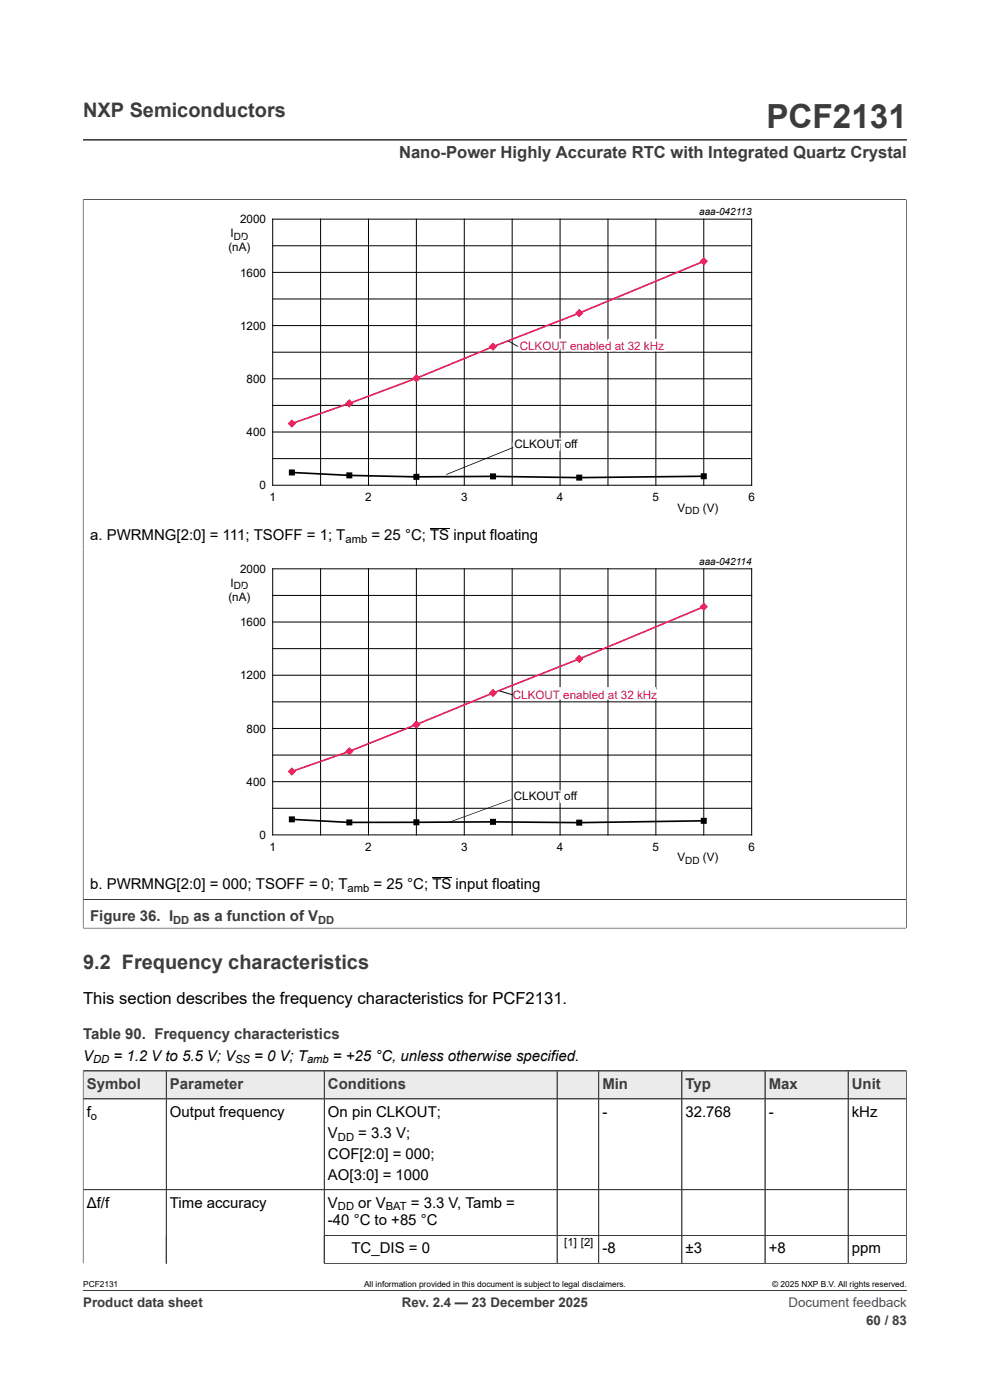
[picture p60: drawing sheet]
<svg xmlns="http://www.w3.org/2000/svg" width="210mm" height="297mm" viewBox="0 0 210 297" stroke-linecap="round" stroke-linejoin="round" font-family="sans-serif">
<defs><g id="words">
<text font-size="7.1" fill="#3c3c3c" x="162.6" y="27.2">PCF2131</text>
<g font-size="4.2" fill="#3c3c3c">
<text x="17.6" y="24.8">NXP Semiconductors</text>
<text x="17.6" y="205.5">9.2 Frequency characteristics</text>
</g>
<text font-size="3.5" fill="#3c3c3c" x="84.6" y="33.5">Nano-Power Highly Accurate RTC with Integrated Quartz Crystal</text>
<text font-size="3.5" x="17.6" y="213">This section describes the frequency characteristics for PCF2131.</text>
<g font-size="3.2">
<text x="19.1" y="114.5">a. PWRMNG[2:0] = 111; TSOFF = 1; T</text>
<text x="78.8" y="114.5">= 25 °C; TS input floating</text>
<text x="19.1" y="188.7">b. PWRMNG[2:0] = 000; TSOFF = 0; T</text>
<text x="79.3" y="188.7">= 25 °C; TS input floating</text>
<text x="17.6" y="225">V</text>
<text x="24.1" y="225">= 1.2 V to 5.5 V; V</text>
<text x="53.9" y="225">= 0 V; T</text>
<text x="70.6" y="225">= +25 °C, unless otherwise specified.</text>
<text x="18.4" y="236.9">f</text>
<text x="36.1" y="236.9">Output frequency</text>
<text x="69.6" y="236.9">On pin CLKOUT;</text>
<text x="127.8" y="236.9">-</text>
<text x="145.4" y="236.9">32.768</text>
<text x="163.1" y="236.9">-</text>
<text x="180.7" y="236.9">kHz</text>
<text x="69.6" y="241.3">V</text>
<text x="69.6" y="245.8">COF[2:0] = 000;</text>
<text x="76" y="241.3">= 3.3 V;</text>
<text x="69.6" y="250.2">AO[3:0] = 1000</text>
<text x="18.4" y="256.2">Δf/f</text>
<text x="36.1" y="256.2">Time accuracy</text>
<text x="69.6" y="256.2">V</text>
<text x="76" y="256.2">or V</text>
<text x="87.1" y="256.2">= 3.3 V, Tamb =</text>
<text x="69.6" y="260">-40 °C to +85 °C</text>
<text x="74.6" y="265.9">TC_DIS = 0</text>
<text x="127.8" y="265.9">-8</text>
<text x="145.4" y="265.9">±3</text>
<text x="163.1" y="265.9">+8</text>
<text x="180.7" y="265.9">ppm</text>
</g>
<g font-size="3.2" fill="#3c3c3c">
<text x="19.1" y="195.4">Figure 36. I</text>
<text x="41.1" y="195.4">as a function of V</text>
<text x="17.6" y="220.5">Table 90. Frequency characteristics</text>
<text x="18.4" y="231">Symbol</text>
<text x="36.1" y="231">Parameter</text>
<text x="69.6" y="231">Conditions</text>
<text x="127.8" y="231">Min</text>
<text x="145.4" y="231">Typ</text>
<text x="163.1" y="231">Max</text>
<text x="180.7" y="231">Unit</text>
</g>
<g font-size="2.8" fill="#3c3c3c">
<text x="17.6" y="277.3">Product data sheet</text>
<text x="85.3" y="277.3">Rev. 2.4 — 23 December 2025</text>
<text x="183.7" y="281">60 / 83</text>
</g>
<text font-size="2.8" fill="#00f" x="167.3" y="277.3">Document feedback</text>
<g font-size="2.5">
<text x="50.9" y="47.4">2000</text>
<text x="48.5" y="53.3">(nA)</text>
<text x="48.9" y="50.4">I</text>
<text x="50.9" y="58.7">1600</text>
<text x="50.9" y="70">1200</text>
<text x="52.3" y="81.2">800</text>
<text x="52.3" y="92.5">400</text>
<text x="109" y="95.2">CLKOUT off</text>
<text x="55.1" y="103.8">0</text>
<text x="57.2" y="106.3">1</text>
<text x="77.5" y="106.3">2</text>
<text x="97.8" y="106.3">3</text>
<text x="118.1" y="106.3">4</text>
<text x="138.4" y="106.3">5</text>
<text x="158.8" y="106.3">6</text>
<text x="143.7" y="108.6">V</text>
<text x="149.1" y="108.6">(V)</text>
<text x="48.9" y="124.6">I</text>
<text x="50.9" y="121.6">2000</text>
<text x="48.5" y="127.5">(nA)</text>
<text x="50.9" y="132.8">1600</text>
<text x="50.9" y="144.1">1200</text>
<text x="52.3" y="155.4">800</text>
<text x="52.3" y="166.7">400</text>
<text x="109" y="169.8">CLKOUT off</text>
<text x="110" y="169.9">CLKOUT off</text>
<text x="55.1" y="178">0</text>
<text x="57.2" y="180.5">1</text>
<text x="77.5" y="180.5">2</text>
<text x="97.8" y="180.5">3</text>
<text x="118.1" y="180.5">4</text>
<text x="138.4" y="180.5">5</text>
<text x="143.7" y="182.8">V</text>
<text x="149.1" y="182.8">(V)</text>
<text x="158.8" y="180.5">6</text>
</g>
<g font-size="2.5" fill="#ed1556">
<text x="110.2" y="74.1">CLKOUT enabled at 32 kHz</text>
<text x="109.6" y="148">CLKOUT enabled at 32 kHz</text>
</g>
<g font-size="2.4">
<text x="73.3" y="115.1">amb</text>
<text x="73.7" y="189.3">amb</text>
<text x="19.8" y="225.6">DD</text>
<text x="49.9" y="225.6">SS</text>
<text x="65.1" y="225.6">amb</text>
<text x="19.3" y="237.5">o</text>
<text x="71.7" y="242">DD</text>
<text x="71.7" y="256.8">DD</text>
<text x="81.8" y="256.8">BAT</text>
<text x="119.7" y="264.3">[1] [2]</text>
</g>
<g font-size="2.4" fill="#3c3c3c">
<text x="36.7" y="196">DD</text>
<text x="67.5" y="196">DD</text>
</g>
<g font-size="2.1">
<text x="148.3" y="45.7">aaa-042113</text>
<text x="49.6" y="50.9">DD</text>
<text x="145.4" y="109.1">DD</text>
<text x="148.3" y="119.9">aaa-042114</text>
<text x="49.6" y="125">DD</text>
<text x="145.4" y="183.3">DD</text>
</g>
<g font-size="1.8">
<text x="17.6" y="273.1">PCF2131</text>
<text x="77.2" y="273.1">All information provided in this document is subject to legal disclaimers.</text>
<text x="163.8" y="273.1">© 2025 NXP B.V. All rights reserved.</text>
</g>
</g></defs>
<path d="M17.6 29.7h174.8M17.6 42.3h174.7M17.6 42.3v74.3M192.2 42.3v74.3" fill="none" stroke="#3c3c3c" stroke-width=".21"/>
<g fill="none" stroke="#000" stroke-width=".21">
<path d="M57.8 46.5h101.6v56.4h-101.6zM57.8 57.8h101.6M57.8 52.1h101.6M68 46.5v56.4M78.2 46.5v56.4M88.3 46.5v56.4M98.5 46.5v56.4M108.6 46.5v56.4M118.8 46.5v56.4M129 46.5v56.4M139.1 46.5v56.4M149.3 46.5v56.4"/>
<path d="M57.8 74.7h101.6M57.8 69.1h101.6M57.8 63.4h101.6M57.8 97.3h101.6M57.8 91.7h101.6M57.8 86h101.6M57.8 80.4h101.6M61.4 99.7h1v1.1h-1zM73.6 100.3h1v1.1h-1zM87.8 100.6h1.1v1.1h-1.1zM104.1 100.5h1v1.1h-1zM122.3 100.8h1.1v1.1h-1.1z"/>
<path d="M148.8 100.5h1v1.1h-1z"/>
</g>
<path d="M61.9 100.2l12.2 .6 14.2 .4 16.3-.1 18.3 .2 26.4-.3" fill="none" stroke="#000" stroke-width=".35"/>
<path d="M61.4 99.7h1v1.1h-1zM73.6 100.3h1v1.1h-1zM87.8 100.6h1.1v1.1h-1.1zM104.1 100.5h1v1.1h-1zM122.3 100.8h1.1v1.1h-1.1zM148.8 100.5h1v1.1h-1z" fill="#000"/>
<path d="M149.3 55.4l-26.4 11-18.3 7.1-16.3 6.7-14.2 5.4-12.2 4.3" fill="none" stroke="#ed1556" stroke-width=".35"/>
<path d="M61.2 89.9l.7-.8 .7 .8-.7 .7z" fill="#ed1556"/>
<path d="M61.2 89.9l.7-.8 .7 .8-.7 .7z" fill="none" stroke="#ed1556" stroke-width=".21"/>
<path d="M74.1 84.8l.7 .8-.7 .7-.7-.7z" fill="#ed1556"/>
<path d="M74.1 84.8l.7 .8-.7 .7-.7-.7z" fill="none" stroke="#ed1556" stroke-width=".21"/>
<path d="M88.3 79.5l.8 .7-.8 .8-.7-.8z" fill="#ed1556"/>
<path d="M88.3 79.5l.8 .7-.8 .8-.7-.8z" fill="none" stroke="#ed1556" stroke-width=".21"/>
<path d="M104.6 72.8l.7 .7-.7 .8-.8-.8z" fill="#ed1556"/>
<path d="M104.6 72.8l.7 .7-.7 .8-.8-.8z" fill="none" stroke="#ed1556" stroke-width=".21"/>
<path d="M122.1 66.4l.8-.7 .7 .7-.7 .8z" fill="#ed1556"/>
<path d="M122.1 66.4l.8-.7 .7 .7-.7 .8z" fill="none" stroke="#ed1556" stroke-width=".21"/>
<path d="M148.5 55.4l.8-.7 .7 .7-.7 .8z" fill="#ed1556"/>
<path d="M148.5 55.4l.8-.7 .7 .7-.7 .8z" fill="none" stroke="#ed1556" stroke-width=".21"/>
<g fill="none" stroke="#000" stroke-width=".21">
<path d="M107.9 72.3l2 1.2M108.8 94.9l-14.1 5.8M91.2 112h4.1M57.8 120.7h101.6v56.4h-101.6zM57.8 137.6h101.6M57.8 132h101.6M57.8 126.3h101.6M68 120.7v56.4M78.2 120.7v56.4M88.3 120.7v56.4M98.5 120.7v56.4M108.6 120.7v56.4"/>
<path d="M118.8 120.7v56.4M129 120.7v56.4M139.1 120.7v56.4M149.3 120.7v56.4M57.8 154.5h101.6M57.8 148.9h101.6M57.8 143.2h101.6M57.8 171.5h101.6M57.8 165.8h101.6M57.8 160.2h101.6M61.4 173.3h1v1.1h-1zM73.6 173.9h1v1.1h-1z"/>
<path d="M87.8 173.9h1.1v1.1h-1.1zM104.1 173.8h1v1.1h-1zM122.3 174h1.1v1h-1.1zM148.8 173.6h1v1.1h-1z"/>
</g>
<path d="M17.6 116.6v74.2h174.6v-74.2" fill="none" stroke="#3c3c3c" stroke-width=".21"/>
<path d="M61.9 173.8l12.2 .7 30.5-.1 18.3 .1 26.4-.4" fill="none" stroke="#000" stroke-width=".35"/>
<path d="M61.4 173.3h1v1.1h-1zM73.6 173.9h1v1.1h-1zM87.8 173.9h1.1v1.1h-1.1zM104.1 173.8h1v1.1h-1zM122.3 174h1.1v1h-1.1zM148.8 173.6h1v1.1h-1z" fill="#000"/>
<path d="M149.3 128.7l-26.4 11.1-18.3 7.2-16.3 6.7-14.2 5.7-12.2 4.3" fill="none" stroke="#ed1556" stroke-width=".35"/>
<path d="M61.2 163.7l.7-.8 .7 .8-.7 .7z" fill="#ed1556"/>
<path d="M61.2 163.7l.7-.8 .7 .8-.7 .7z" fill="none" stroke="#ed1556" stroke-width=".21"/>
<path d="M73.4 159.4l.7-.7 .7 .7-.7 .7z" fill="#ed1556"/>
<path d="M73.4 159.4l.7-.7 .7 .7-.7 .7z" fill="none" stroke="#ed1556" stroke-width=".21"/>
<path d="M88.3 153l.8 .7-.8 .7-.7-.7z" fill="#ed1556"/>
<path d="M88.3 153l.8 .7-.8 .7-.7-.7z" fill="none" stroke="#ed1556" stroke-width=".21"/>
<path d="M104.6 146.3l.7 .7-.7 .8-.8-.8z" fill="#ed1556"/>
<path d="M104.6 146.3l.7 .7-.7 .8-.8-.8z" fill="none" stroke="#ed1556" stroke-width=".21"/>
<path d="M122.1 139.8l.8-.8 .7 .8-.7 .7z" fill="#ed1556"/>
<path d="M122.1 139.8l.8-.8 .7 .8-.7 .7z" fill="none" stroke="#ed1556" stroke-width=".21"/>
<path d="M148.5 128.7l.8-.7 .7 .7-.7 .8z" fill="#ed1556"/>
<path d="M148.5 128.7l.8-.7 .7 .7-.7 .8z" fill="none" stroke="#ed1556" stroke-width=".21"/>
<path d="M105.9 146.6l2.9 .8M108.4 169.6l-13.1 4.8M91.7 186.2h4.1" fill="none" stroke="#000" stroke-width=".21"/>
<path d="M17.6 42.4v154.6M17.7 42.3h174.5M192.2 42.4v154.6M17.6 196.9h174.7M17.6 190.8h174.6M17.6 227.2h174.7" fill="none" stroke="#3c3c3c" stroke-width=".21"/>
<path d="M17.7 227.3h17.5v5.7h-17.5z" fill="#ebebeb"/>
<path d="M17.6 227.2h17.7v5.9h-17.7z" fill="none" stroke="#3c3c3c" stroke-width=".21"/>
<path d="M35.3 227.3h33.4v5.7h-33.4z" fill="#ebebeb"/>
<path d="M35.3 227.2h33.5v5.9h-33.5z" fill="none" stroke="#3c3c3c" stroke-width=".21"/>
<path d="M68.9 227.3h49.2v5.7h-49.2z" fill="#ebebeb"/>
<path d="M68.8 227.2h49.4v5.9h-49.4z" fill="none" stroke="#3c3c3c" stroke-width=".21"/>
<path d="M118.3 227.3h8.6v5.7h-8.6z" fill="#ebebeb"/>
<path d="M118.2 227.2h8.8v5.9h-8.8z" fill="none" stroke="#3c3c3c" stroke-width=".21"/>
<path d="M127.1 227.3h17.5v5.7h-17.5z" fill="#ebebeb"/>
<path d="M127 227.2h17.6v5.9h-17.6z" fill="none" stroke="#3c3c3c" stroke-width=".21"/>
<path d="M144.7 227.3h17.5v5.7h-17.5z" fill="#ebebeb"/>
<path d="M144.6 227.2h17.7v5.9h-17.7z" fill="none" stroke="#3c3c3c" stroke-width=".21"/>
<path d="M162.3 227.3h17.5v5.7h-17.5z" fill="#ebebeb"/>
<path d="M162.3 227.2h17.6v5.9h-17.6z" fill="none" stroke="#3c3c3c" stroke-width=".21"/>
<path d="M180 227.3h12.2v5.7h-12.2z" fill="#ebebeb"/>
<g fill="none" stroke="#3c3c3c" stroke-width=".21">
<path d="M17.6 227.2h174.7v40.9M17.6 233.1h174.7M17.6 227.3v40.7M35.3 227.3v40.7M68.8 227.3v40.7h123.5M118.2 227.3v40.7M127 227.3v40.7M144.6 227.3v40.7M162.3 227.3v40.7M179.9 227.2v40.8M17.6 252.4h174.7M17.6 273.8h174.8"/>
<path d="M68.8 262.1h123.5"/>
</g>
<use href="#words"/>
</svg>
